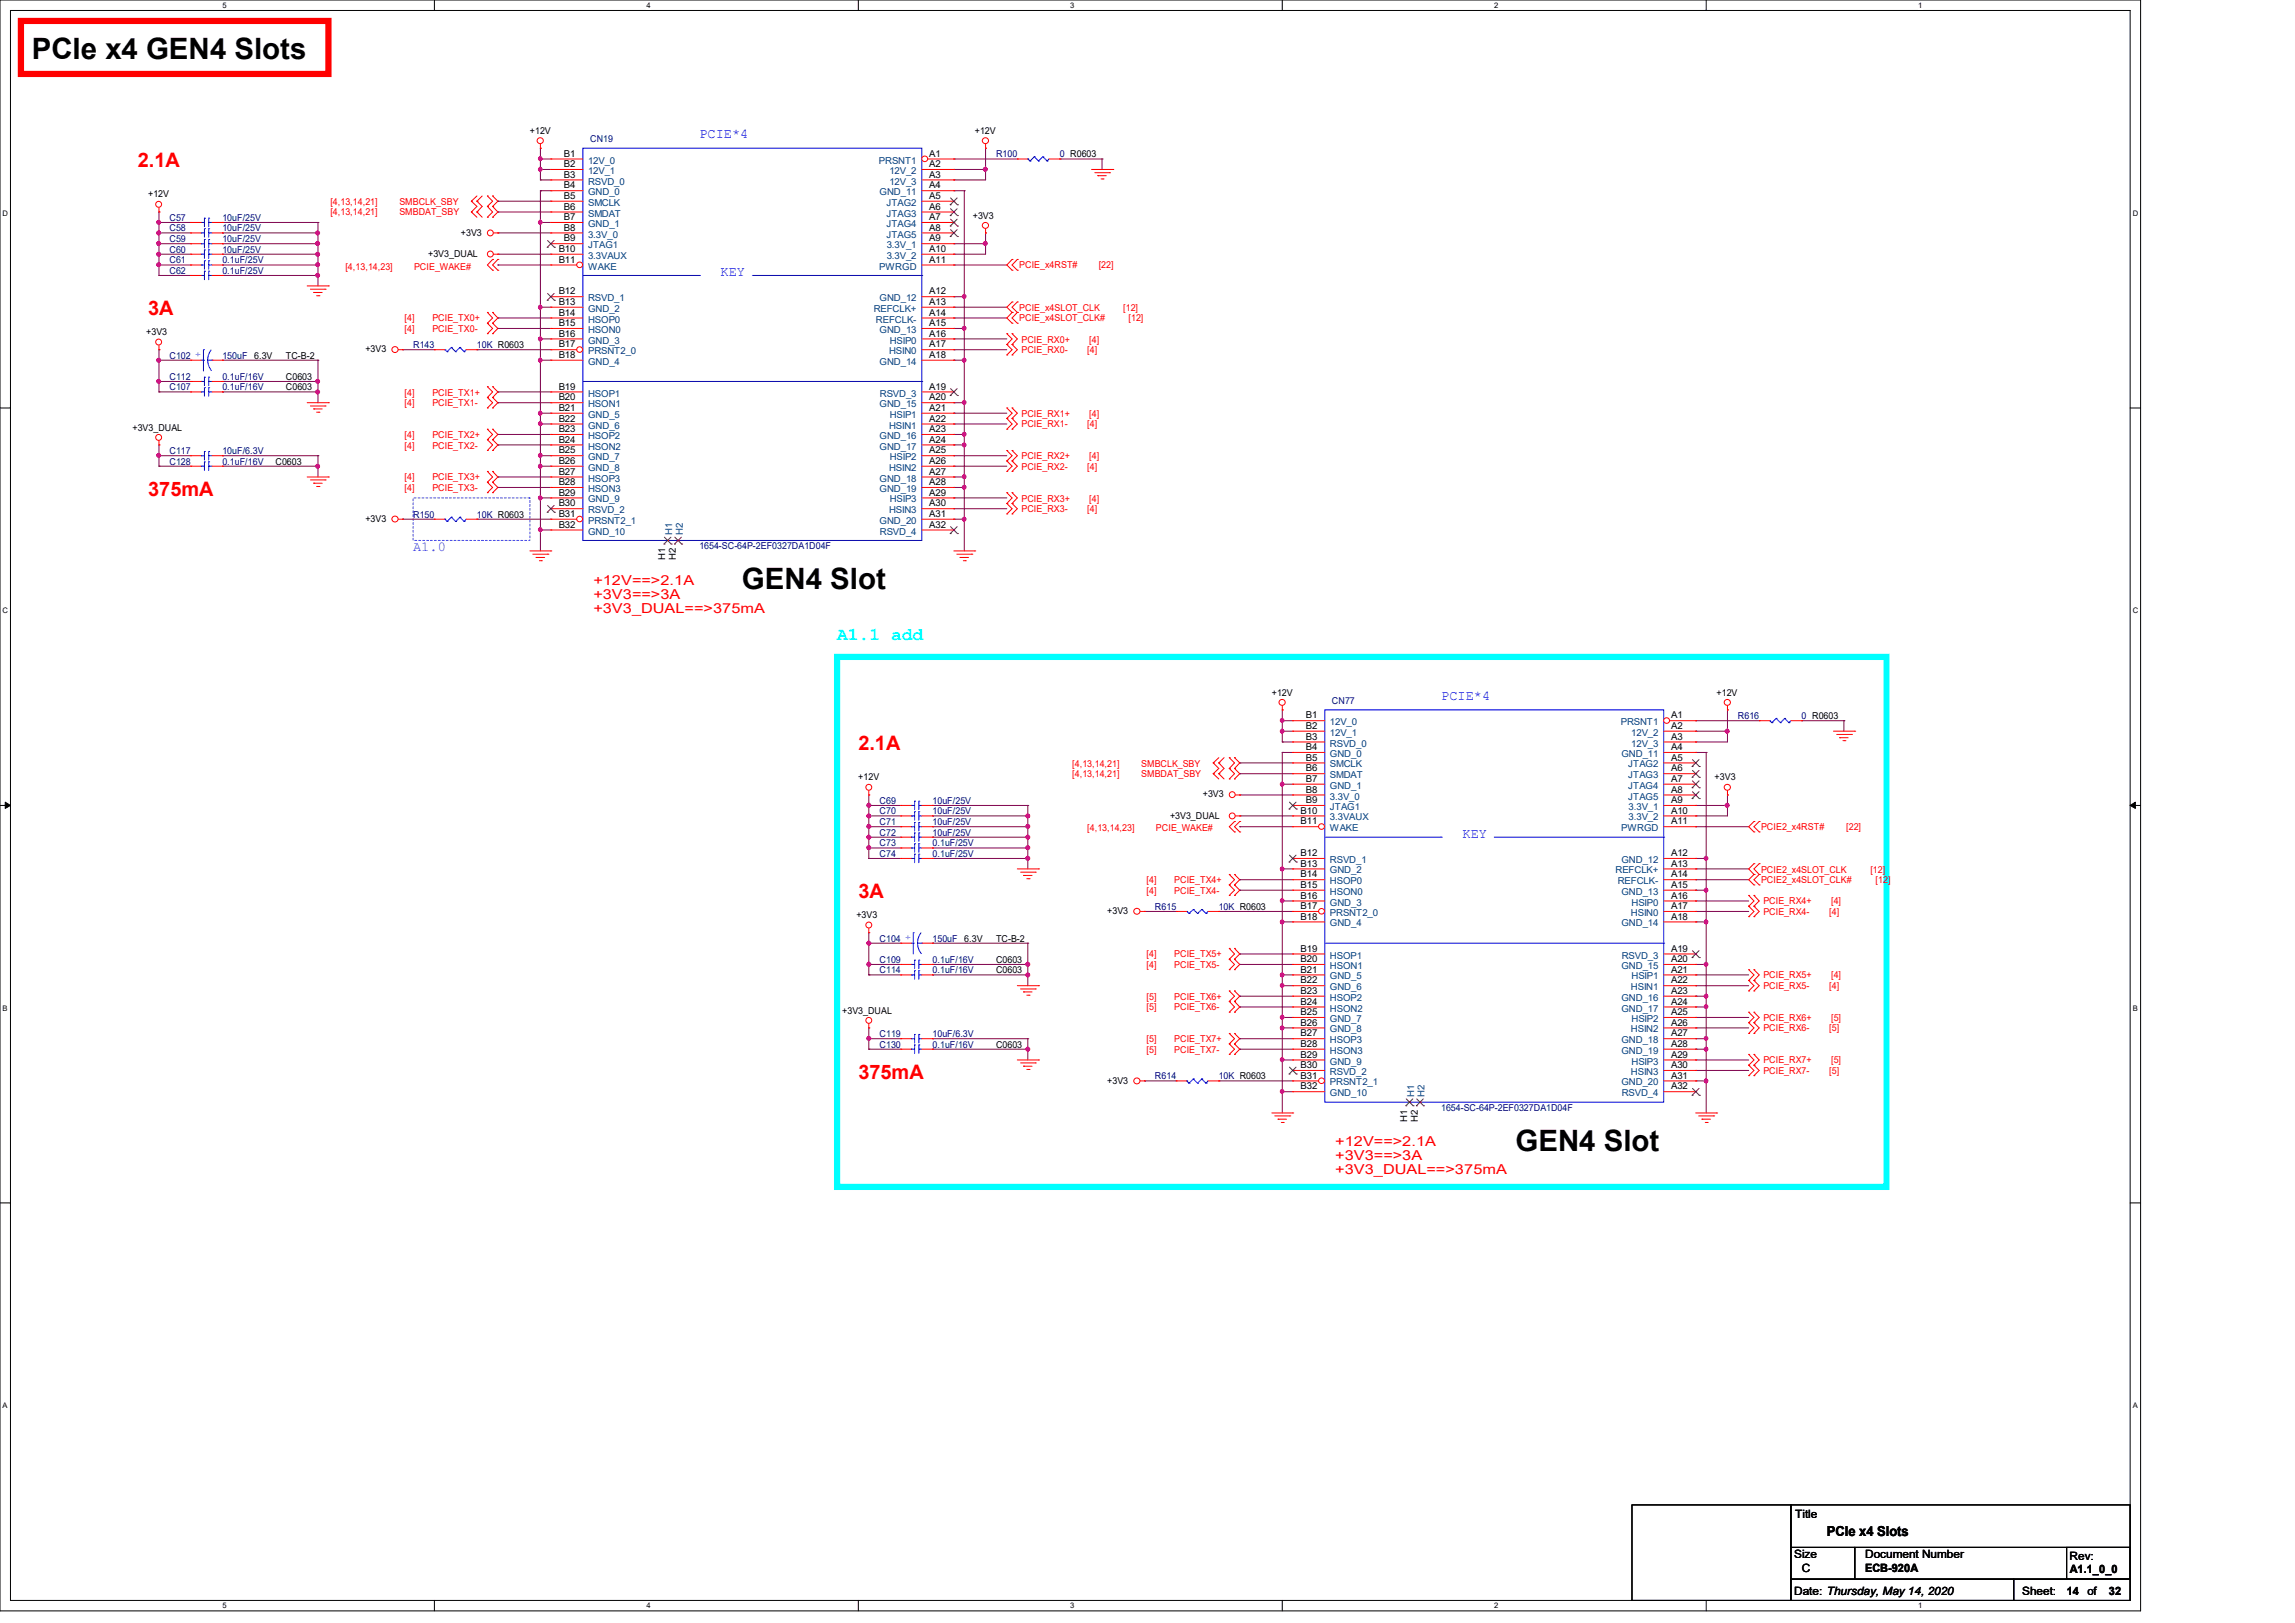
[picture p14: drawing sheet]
<svg xmlns="http://www.w3.org/2000/svg" width="297mm" height="210mm" viewBox="0 0 297 210" stroke-linecap="round" stroke-linejoin="round" font-family="sans-serif">
<defs><g id="words">
<g font-size="3.8">
<text x="4.1" y="7.6">PCIe x4 GEN4 Slots</text>
<text x="96" y="76.2">GEN4 Slot</text>
<text x="196.1" y="148.9">GEN4 Slot</text>
</g>
<g font-size="2.6" fill="#f00">
<text x="17.8" y="21.6">2.1A</text>
<text x="19.2" y="40.8">3A</text>
<text x="19.2" y="64.1">375mA</text>
<text x="111.1" y="97">2.1A</text>
<text x="111.1" y="116.2">3A</text>
<text x="111.1" y="139.6">375mA</text>
</g>
<text font-size="2.3" fill="#0ff" x="108.3" y="82.8">A1.1 add</text>
<g font-size="1.8" fill="#00f">
<text x="90.5" y="17.8">PCIE*4</text>
<text x="93.3" y="35.7">KEY</text>
<text x="186.5" y="90.6">PCIE*4</text>
<text x="189.3" y="108.4">KEY</text>
</g>
<text font-size="1.8" fill="#8000ff" x="53.5" y="71.3">A1.0</text>
<g font-size="1.8" fill="#f00">
<text x="76.8" y="75.7">+12V==&gt;2.1A</text>
<text x="76.8" y="77.5">+3V3==&gt;3A</text>
<text x="76.8" y="79.3">+3V3_DUAL==&gt;375mA</text>
<text x="172.8" y="148.3">+12V==&gt;2.1A</text>
<text x="172.8" y="150.2">+3V3==&gt;3A</text>
<text x="172.8" y="152">+3V3_DUAL==&gt;375mA</text>
</g>
<text font-size="1.8" x="236.4" y="198.7">PCIe x4 Slots</text>
<g font-size="1.5">
<text x="232.3" y="196.4">Title</text>
<text x="232.2" y="201.6">Size</text>
<text x="233.2" y="203.4">C</text>
<text x="241.4" y="201.6">Document Number</text>
<text x="241.4" y="203.4">ECB-920A</text>
<text x="267.8" y="201.8">Rev:</text>
<text x="267.9" y="203.5">A1.1_0_0</text>
<text x="232.2" y="206.4">Date: Thursday, May 14, 2020</text>
<text x="261.7" y="206.4">Sheet:</text>
<text x="267.5" y="206.4">14</text>
<text x="270.2" y="206.4">of</text>
<text x="272.9" y="206.4">32</text>
</g>
<g font-size="1.2">
<text x="68.6" y="17.3">+12V</text>
<text x="126.2" y="17.3">+12V</text>
<text x="73" y="20.3">B1</text>
<text x="73" y="21.6">B2</text>
<text x="73" y="23">B3</text>
<text x="120.3" y="20.3">A1</text>
<text x="120.3" y="21.6">A2</text>
<text x="120.3" y="23">A3</text>
<text x="19.2" y="25.5">+12V</text>
<text x="73" y="24.4">B4</text>
<text x="73" y="25.7">B5</text>
<text x="73" y="27.1">B6</text>
<text x="73" y="28.5">B7</text>
<text x="73" y="29.8">B8</text>
<text x="120.3" y="25.7">A5</text>
<text x="120.3" y="27.1">A6</text>
<text x="120.3" y="28.5">A7</text>
<text x="120.3" y="29.8">A8</text>
<text x="120.3" y="24.4">A4</text>
<text x="125.9" y="28.3">+3V3</text>
<text x="55.4" y="33.2">+3V3_DUAL</text>
<text x="59.6" y="30.5">+3V3</text>
<text x="72.3" y="32.6">B10</text>
<text x="72.3" y="34">B11</text>
<text x="73" y="31.2">B9</text>
<text x="120.3" y="31.2">A9</text>
<text x="120.3" y="32.6">A10</text>
<text x="120.3" y="34">A11</text>
<text x="72.3" y="38.1">B12</text>
<text x="72.3" y="39.5">B13</text>
<text x="72.3" y="40.9">B14</text>
<text x="120.3" y="38.1">A12</text>
<text x="120.3" y="39.5">A13</text>
<text x="120.3" y="40.9">A14</text>
<text x="18.9" y="43.4">+3V3</text>
<text x="32.9" y="46.4">6.3V</text>
<text x="37" y="46.4">TC-B-2</text>
<text x="47.3" y="45.6">+3V3</text>
<text x="72.3" y="42.2">B15</text>
<text x="72.3" y="43.6">B16</text>
<text x="72.3" y="45">B17</text>
<text x="72.3" y="46.3">B18</text>
<text x="120.3" y="42.2">A15</text>
<text x="120.3" y="43.6">A16</text>
<text x="120.3" y="45">A17</text>
<text x="120.3" y="46.3">A18</text>
<text x="37" y="50.5">C0603</text>
<text x="37" y="49.1">C0603</text>
<text x="72.3" y="50.4">B19</text>
<text x="72.3" y="51.8">B20</text>
<text x="72.3" y="53.2">B21</text>
<text x="120.3" y="50.4">A19</text>
<text x="120.3" y="51.8">A20</text>
<text x="120.3" y="53.2">A21</text>
<text x="17.1" y="55.7">+3V3_DUAL</text>
<text x="72.3" y="54.6">B22</text>
<text x="72.3" y="55.9">B23</text>
<text x="72.3" y="57.3">B24</text>
<text x="72.3" y="58.7">B25</text>
<text x="120.3" y="54.6">A22</text>
<text x="120.3" y="55.9">A23</text>
<text x="120.3" y="57.3">A24</text>
<text x="120.3" y="58.7">A25</text>
<text x="35.6" y="60.1">C0603</text>
<text x="72.3" y="60">B26</text>
<text x="72.3" y="61.4">B27</text>
<text x="72.3" y="62.8">B28</text>
<text x="72.3" y="64.1">B29</text>
<text x="72.3" y="65.5">B30</text>
<text x="120.3" y="60">A26</text>
<text x="120.3" y="61.4">A27</text>
<text x="120.3" y="62.8">A28</text>
<text x="120.3" y="64.1">A29</text>
<text x="120.3" y="65.5">A30</text>
<text x="47.3" y="67.5">+3V3</text>
<text x="72.3" y="66.9">B31</text>
<text x="72.3" y="68.3">B32</text>
<text x="120.3" y="68.3">A32</text>
<text x="120.3" y="66.9">A31</text>
<text x="86.1" y="72.5" transform="rotate(-90 86.1 72.5)">H1</text>
<text x="87.5" y="72.5" transform="rotate(-90 87.5 72.5)">H2</text>
<text x="164.6" y="90">+12V</text>
<text x="222.2" y="90">+12V</text>
<text x="169" y="93">B1</text>
<text x="169" y="94.3">B2</text>
<text x="169" y="95.7">B3</text>
<text x="216.3" y="93">A1</text>
<text x="216.3" y="94.3">A2</text>
<text x="216.3" y="95.7">A3</text>
<text x="111.1" y="101">+12V</text>
<text x="169" y="97.1">B4</text>
<text x="169" y="98.4">B5</text>
<text x="169" y="99.8">B6</text>
<text x="169" y="101.2">B7</text>
<text x="216.3" y="98.4">A5</text>
<text x="216.3" y="99.8">A6</text>
<text x="216.3" y="101.2">A7</text>
<text x="216.3" y="97.1">A4</text>
<text x="221.9" y="101">+3V3</text>
<text x="151.4" y="105.9">+3V3_DUAL</text>
<text x="155.7" y="103.2">+3V3</text>
<text x="168.3" y="105.3">B10</text>
<text x="168.3" y="106.7">B11</text>
<text x="169" y="102.6">B8</text>
<text x="169" y="103.9">B9</text>
<text x="216.3" y="102.6">A8</text>
<text x="216.3" y="103.9">A9</text>
<text x="216.3" y="105.3">A10</text>
<text x="216.3" y="106.7">A11</text>
<text x="168.3" y="110.8">B12</text>
<text x="168.3" y="112.1">B13</text>
<text x="168.3" y="113.5">B14</text>
<text x="216.3" y="110.8">A12</text>
<text x="216.3" y="112.1">A13</text>
<text x="216.3" y="113.5">A14</text>
<text x="110.8" y="118.8">+3V3</text>
<text x="143.3" y="118.3">+3V3</text>
<text x="168.3" y="114.9">B15</text>
<text x="168.3" y="116.3">B16</text>
<text x="168.3" y="117.6">B17</text>
<text x="168.3" y="119">B18</text>
<text x="216.3" y="114.9">A15</text>
<text x="216.3" y="116.3">A16</text>
<text x="216.3" y="117.6">A17</text>
<text x="216.3" y="119">A18</text>
<text x="124.8" y="121.8">6.3V</text>
<text x="128.9" y="125.9">C0603</text>
<text x="128.9" y="124.6">C0603</text>
<text x="128.9" y="121.8">TC-B-2</text>
<text x="168.3" y="123.1">B19</text>
<text x="168.3" y="124.5">B20</text>
<text x="168.3" y="125.9">B21</text>
<text x="216.3" y="123.1">A19</text>
<text x="216.3" y="124.5">A20</text>
<text x="216.3" y="125.9">A21</text>
<text x="109" y="131.1">+3V3_DUAL</text>
<text x="168.3" y="127.3">B22</text>
<text x="168.3" y="128.6">B23</text>
<text x="168.3" y="130">B24</text>
<text x="168.3" y="131.4">B25</text>
<text x="216.3" y="127.3">A22</text>
<text x="216.3" y="128.6">A23</text>
<text x="216.3" y="130">A24</text>
<text x="216.3" y="131.4">A25</text>
<text x="128.9" y="135.5">C0603</text>
<text x="168.3" y="132.7">B26</text>
<text x="168.3" y="134.1">B27</text>
<text x="168.3" y="135.5">B28</text>
<text x="168.3" y="136.9">B29</text>
<text x="216.3" y="132.7">A26</text>
<text x="216.3" y="134.1">A27</text>
<text x="216.3" y="135.5">A28</text>
<text x="216.3" y="136.9">A29</text>
<text x="143.3" y="140.2">+3V3</text>
<text x="168.3" y="138.2">B30</text>
<text x="168.3" y="139.6">B31</text>
<text x="168.3" y="141">B32</text>
<text x="216.3" y="138.2">A30</text>
<text x="216.3" y="141">A32</text>
<text x="216.3" y="139.6">A31</text>
<text x="182.1" y="145.2" transform="rotate(-90 182.1 145.2)">H1</text>
<text x="183.5" y="145.2" transform="rotate(-90 183.5 145.2)">H2</text>
</g>
<g font-size="1.2" fill="#004080">
<text x="76.1" y="21.2">12V_0</text>
<text x="76.1" y="22.5">12V_1</text>
<text x="76.1" y="23.9">RSVD_0</text>
<text x="113.7" y="21.2">PRSNT1</text>
<text x="115.1" y="22.5">12V_2</text>
<text x="115.1" y="23.9">12V_3</text>
<text x="76.1" y="25.3">GND_0</text>
<text x="76.1" y="26.6">SMCLK</text>
<text x="76.1" y="28">SMDAT</text>
<text x="76.1" y="29.4">GND_1</text>
<text x="113.8" y="25.3">GND_11</text>
<text x="114.7" y="26.6">JTAG2</text>
<text x="114.7" y="28">JTAG3</text>
<text x="114.7" y="29.4">JTAG4</text>
<text x="76.1" y="30.7">3.3V_0</text>
<text x="76.1" y="32.1">JTAG1</text>
<text x="76.1" y="33.5">3.3VAUX</text>
<text x="76.1" y="34.9">WAKE</text>
<text x="113.8" y="34.9">PWRGD</text>
<text x="114.7" y="30.7">JTAG5</text>
<text x="114.8" y="32.1">3.3V_1</text>
<text x="114.8" y="33.5">3.3V_2</text>
<text x="76.1" y="39">RSVD_1</text>
<text x="76.1" y="40.3">GND_2</text>
<text x="76.1" y="41.7">HSOP0</text>
<text x="113.1" y="40.3">REFCLK+</text>
<text x="113.4" y="41.7">REFCLK-</text>
<text x="113.8" y="39">GND_12</text>
<text x="76.1" y="43.1">HSON0</text>
<text x="76.1" y="44.4">GND_3</text>
<text x="76.1" y="45.8">PRSNT2_0</text>
<text x="76.1" y="47.2">GND_4</text>
<text x="113.8" y="43.1">GND_13</text>
<text x="113.8" y="47.2">GND_14</text>
<text x="115.1" y="45.8">HSIN0</text>
<text x="115.1" y="44.4">HSIP0</text>
<text x="76.1" y="51.3">HSOP1</text>
<text x="76.1" y="52.7">HSON1</text>
<text x="113.8" y="52.7">GND_15</text>
<text x="113.9" y="51.3">RSVD_3</text>
<text x="76.1" y="54.1">GND_5</text>
<text x="76.1" y="55.5">GND_6</text>
<text x="76.1" y="56.8">HSOP2</text>
<text x="76.1" y="58.2">HSON2</text>
<text x="76.1" y="59.6">GND_7</text>
<text x="113.8" y="56.8">GND_16</text>
<text x="113.8" y="58.2">GND_17</text>
<text x="115.1" y="55.5">HSIN1</text>
<text x="115.1" y="54.1">HSIP1</text>
<text x="115.1" y="59.6">HSIP2</text>
<text x="76.1" y="60.9">GND_8</text>
<text x="76.1" y="62.3">HSOP3</text>
<text x="76.1" y="63.7">HSON3</text>
<text x="76.1" y="65">GND_9</text>
<text x="113.8" y="62.3">GND_18</text>
<text x="113.8" y="63.7">GND_19</text>
<text x="115.1" y="60.9">HSIN2</text>
<text x="115.1" y="65">HSIP3</text>
<text x="76.1" y="66.4">RSVD_2</text>
<text x="76.1" y="67.8">PRSNT2_1</text>
<text x="76.1" y="69.2">GND_10</text>
<text x="87" y="69.3" transform="rotate(-90 87 69.3)">H1</text>
<text x="88.3" y="69.3" transform="rotate(-90 88.3 69.3)">H2</text>
<text x="113.8" y="67.8">GND_20</text>
<text x="113.9" y="69.2">RSVD_4</text>
<text x="115.1" y="66.4">HSIN3</text>
<text x="172.1" y="93.9">12V_0</text>
<text x="172.1" y="95.2">12V_1</text>
<text x="209.8" y="93.9">PRSNT1</text>
<text x="211.1" y="95.2">12V_2</text>
<text x="172.1" y="96.6">RSVD_0</text>
<text x="172.1" y="98">GND_0</text>
<text x="172.1" y="99.3">SMCLK</text>
<text x="172.1" y="100.7">SMDAT</text>
<text x="209.8" y="98">GND_11</text>
<text x="210.7" y="99.3">JTAG2</text>
<text x="210.7" y="100.7">JTAG3</text>
<text x="211.1" y="96.6">12V_3</text>
<text x="172.1" y="102.1">GND_1</text>
<text x="172.1" y="103.5">3.3V_0</text>
<text x="172.1" y="104.8">JTAG1</text>
<text x="172.1" y="106.2">3.3VAUX</text>
<text x="172.1" y="107.6">WAKE</text>
<text x="209.8" y="107.6">PWRGD</text>
<text x="210.7" y="102.1">JTAG4</text>
<text x="210.7" y="103.5">JTAG5</text>
<text x="210.8" y="104.8">3.3V_1</text>
<text x="210.8" y="106.2">3.3V_2</text>
<text x="172.1" y="111.7">RSVD_1</text>
<text x="172.1" y="113">GND_2</text>
<text x="209.1" y="113">REFCLK+</text>
<text x="209.8" y="111.7">GND_12</text>
<text x="172.1" y="114.4">HSOP0</text>
<text x="172.1" y="115.8">HSON0</text>
<text x="172.1" y="117.2">GND_3</text>
<text x="172.1" y="118.5">PRSNT2_0</text>
<text x="172.1" y="119.9">GND_4</text>
<text x="209.4" y="114.4">REFCLK-</text>
<text x="209.8" y="115.8">GND_13</text>
<text x="209.8" y="119.9">GND_14</text>
<text x="211.1" y="118.5">HSIN0</text>
<text x="211.2" y="117.2">HSIP0</text>
<text x="172.1" y="124">HSOP1</text>
<text x="172.1" y="125.4">HSON1</text>
<text x="209.8" y="125.4">GND_15</text>
<text x="209.9" y="124">RSVD_3</text>
<text x="172.1" y="126.7">GND_5</text>
<text x="172.1" y="128.1">GND_6</text>
<text x="172.1" y="129.5">HSOP2</text>
<text x="172.1" y="130.9">HSON2</text>
<text x="209.8" y="129.5">GND_16</text>
<text x="209.8" y="130.9">GND_17</text>
<text x="211.1" y="128.1">HSIN1</text>
<text x="211.2" y="126.7">HSIP1</text>
<text x="172.1" y="133.6">GND_8</text>
<text x="172.1" y="132.2">GND_7</text>
<text x="172.1" y="135">HSOP3</text>
<text x="172.1" y="136.4">HSON3</text>
<text x="172.1" y="137.8">GND_9</text>
<text x="209.8" y="135">GND_18</text>
<text x="209.8" y="136.4">GND_19</text>
<text x="211.1" y="133.6">HSIN2</text>
<text x="211.2" y="132.2">HSIP2</text>
<text x="211.2" y="137.8">HSIP3</text>
<text x="172.1" y="139.1">RSVD_2</text>
<text x="172.1" y="140.5">PRSNT2_1</text>
<text x="172.1" y="141.9">GND_10</text>
<text x="183" y="141.9" transform="rotate(-90 183 141.9)">H1</text>
<text x="184.4" y="141.9" transform="rotate(-90 184.4 141.9)">H2</text>
<text x="209.8" y="140.5">GND_20</text>
<text x="209.9" y="141.9">RSVD_4</text>
<text x="211.1" y="139.1">HSIN3</text>
</g>
<g font-size="1.2" fill="#000080">
<text x="76.4" y="18.4">CN19</text>
<text x="128.9" y="20.3">R100</text>
<text x="137.2" y="20.3">0 R0603</text>
<text x="21.9" y="29.9">C58</text>
<text x="21.9" y="28.6">C57</text>
<text x="28.8" y="29.9">10uF/25V</text>
<text x="28.8" y="28.6">10uF/25V</text>
<text x="21.9" y="35.4">C62</text>
<text x="21.9" y="32.7">C60</text>
<text x="21.9" y="34">C61</text>
<text x="21.9" y="31.3">C59</text>
<text x="28.8" y="35.4">0.1uF/25V</text>
<text x="28.8" y="32.7">10uF/25V</text>
<text x="28.8" y="34">0.1uF/25V</text>
<text x="28.8" y="31.3">10uF/25V</text>
<text x="21.9" y="46.4">C102</text>
<text x="28.8" y="46.4">150uF</text>
<text x="53.5" y="45">R143</text>
<text x="61.7" y="45">10K R0603</text>
<text x="21.9" y="50.5">C107</text>
<text x="21.9" y="49.1">C112</text>
<text x="28.8" y="50.5">0.1uF/16V</text>
<text x="28.8" y="49.1">0.1uF/16V</text>
<text x="21.9" y="58.7">C117</text>
<text x="28.8" y="58.7">10uF/6.3V</text>
<text x="21.9" y="60.1">C128</text>
<text x="28.8" y="60.1">0.1uF/16V</text>
<text x="53.5" y="67">R150</text>
<text x="61.7" y="67">10K R0603</text>
<text x="90.5" y="71.1">1654-SC-64P-2EF0327DA1D04F</text>
<text x="172.4" y="91.1">CN77</text>
<text x="224.9" y="93">R616</text>
<text x="233.2" y="93">0 R0603</text>
<text x="113.8" y="104">C69</text>
<text x="113.8" y="105.4">C70</text>
<text x="113.8" y="106.7">C71</text>
<text x="120.7" y="104">10uF/25V</text>
<text x="120.7" y="105.4">10uF/25V</text>
<text x="120.7" y="106.7">10uF/25V</text>
<text x="113.8" y="109.5">C73</text>
<text x="113.8" y="108.1">C72</text>
<text x="113.8" y="110.9">C74</text>
<text x="120.7" y="109.5">0.1uF/25V</text>
<text x="120.7" y="108.1">10uF/25V</text>
<text x="120.7" y="110.9">0.1uF/25V</text>
<text x="149.5" y="117.7">R615</text>
<text x="157.7" y="117.7">10K R0603</text>
<text x="113.8" y="125.9">C114</text>
<text x="113.8" y="121.8">C104</text>
<text x="113.8" y="124.6">C109</text>
<text x="120.7" y="125.9">0.1uF/16V</text>
<text x="120.7" y="121.8">150uF</text>
<text x="120.7" y="124.6">0.1uF/16V</text>
<text x="113.8" y="134.2">C119</text>
<text x="113.8" y="135.5">C130</text>
<text x="120.7" y="134.2">10uF/6.3V</text>
<text x="120.7" y="135.5">0.1uF/16V</text>
<text x="149.5" y="139.7">R614</text>
<text x="157.7" y="139.7">10K R0603</text>
<text x="186.5" y="143.8">1654-SC-64P-2EF0327DA1D04F</text>
</g>
<g font-size="1.2" fill="#f00">
<text x="42.8" y="26.5">[4,13,14,21]</text>
<text x="42.8" y="27.9">[4,13,14,21]</text>
<text x="51.7" y="26.5">SMBCLK_SBY</text>
<text x="51.7" y="27.9">SMBDAT_SBY</text>
<text x="44.7" y="34.9">[4,13,14,23]</text>
<text x="53.6" y="34.9">PCIE_WAKE#</text>
<text x="131.9" y="34.7">PCIE_x4RST#</text>
<text x="142.2" y="34.7">[22]</text>
<text x="52.4" y="41.6">[4]</text>
<text x="56" y="41.6">PCIE_TX0+</text>
<text x="131.9" y="40.2">PCIE_x4SLOT_CLK</text>
<text x="131.9" y="41.6">PCIE_x4SLOT_CLK#</text>
<text x="145.4" y="40.2">[12]</text>
<text x="146.1" y="41.6">[12]</text>
<text x="52.4" y="43">[4]</text>
<text x="56" y="43">PCIE_TX0-</text>
<text x="132.2" y="44.3">PCIE_RX0+</text>
<text x="132.2" y="45.7">PCIE_RX0-</text>
<text x="140.7" y="45.7">[4]</text>
<text x="141" y="44.3">[4]</text>
<text x="52.4" y="51.2">[4]</text>
<text x="52.4" y="52.6">[4]</text>
<text x="56" y="51.2">PCIE_TX1+</text>
<text x="56" y="52.6">PCIE_TX1-</text>
<text x="132.2" y="53.9">PCIE_RX1+</text>
<text x="141" y="53.9">[4]</text>
<text x="52.4" y="56.7">[4]</text>
<text x="52.4" y="58">[4]</text>
<text x="56" y="56.7">PCIE_TX2+</text>
<text x="56" y="58">PCIE_TX2-</text>
<text x="132.2" y="55.3">PCIE_RX1-</text>
<text x="132.2" y="59.4">PCIE_RX2+</text>
<text x="140.7" y="55.3">[4]</text>
<text x="141" y="59.4">[4]</text>
<text x="52.4" y="62.1">[4]</text>
<text x="52.4" y="63.5">[4]</text>
<text x="56" y="62.1">PCIE_TX3+</text>
<text x="56" y="63.5">PCIE_TX3-</text>
<text x="132.2" y="64.9">PCIE_RX3+</text>
<text x="132.2" y="60.8">PCIE_RX2-</text>
<text x="140.7" y="60.8">[4]</text>
<text x="141" y="64.9">[4]</text>
<text x="132.2" y="66.3">PCIE_RX3-</text>
<text x="140.7" y="66.3">[4]</text>
<text x="138.8" y="99.2">[4,13,14,21]</text>
<text x="138.8" y="100.6">[4,13,14,21]</text>
<text x="147.7" y="99.2">SMBCLK_SBY</text>
<text x="147.7" y="100.6">SMBDAT_SBY</text>
<text x="140.7" y="107.6">[4,13,14,23]</text>
<text x="149.6" y="107.6">PCIE_WAKE#</text>
<text x="227.9" y="107.4">PCIE2_x4RST#</text>
<text x="238.9" y="107.4">[22]</text>
<text x="227.9" y="112.9">PCIE2_x4SLOT_CLK</text>
<text x="242.1" y="112.9">[12]</text>
<text x="148.4" y="114.3">[4]</text>
<text x="148.4" y="115.7">[4]</text>
<text x="152" y="114.3">PCIE_TX4+</text>
<text x="152" y="115.7">PCIE_TX4-</text>
<text x="227.9" y="114.3">PCIE2_x4SLOT_CLK#</text>
<text x="228.2" y="117">PCIE_RX4+</text>
<text x="228.2" y="118.4">PCIE_RX4-</text>
<text x="236.7" y="118.4">[4]</text>
<text x="237" y="117">[4]</text>
<text x="242.7" y="114.3">[12]</text>
<text x="148.4" y="123.9">[4]</text>
<text x="148.4" y="125.3">[4]</text>
<text x="152" y="123.9">PCIE_TX5+</text>
<text x="152" y="125.3">PCIE_TX5-</text>
<text x="148.4" y="129.4">[5]</text>
<text x="148.4" y="130.7">[5]</text>
<text x="152" y="129.4">PCIE_TX6+</text>
<text x="152" y="130.7">PCIE_TX6-</text>
<text x="228.2" y="126.6">PCIE_RX5+</text>
<text x="228.2" y="128">PCIE_RX5-</text>
<text x="236.7" y="128">[4]</text>
<text x="237" y="126.6">[4]</text>
<text x="148.4" y="134.9">[5]</text>
<text x="148.4" y="136.2">[5]</text>
<text x="152" y="134.9">PCIE_TX7+</text>
<text x="152" y="136.2">PCIE_TX7-</text>
<text x="228.2" y="137.6">PCIE_RX7+</text>
<text x="228.2" y="132.1">PCIE_RX6+</text>
<text x="228.2" y="133.5">PCIE_RX6-</text>
<text x="236.7" y="133.5">[5]</text>
<text x="237" y="137.6">[5]</text>
<text x="237" y="132.1">[5]</text>
<text x="228.2" y="139">PCIE_RX7-</text>
<text x="236.7" y="139">[5]</text>
</g>
<g font-size="1.2" fill="#00f">
<text x="26" y="46.2" transform="rotate(-90 26 46.2)">+</text>
<text x="117.9" y="121.6" transform="rotate(-90 117.9 121.6)">+</text>
</g>
<g font-size="1">
<text x="28.8" y="1">5</text>
<text x="83.7" y="1">4</text>
<text x="138.5" y="1">3</text>
<text x="193.4" y="1">2</text>
<text x="248.2" y="1">1</text>
<text x=".3" y="27.9">D</text>
<text x="276" y="27.9">D</text>
<text x=".3" y="79.4">C</text>
<text x="276" y="79.4">C</text>
<text x=".3" y="130.8">B</text>
<text x="276" y="130.8">B</text>
<text x=".3" y="182.2">A</text>
<text x="276" y="182.2">A</text>
<text x="28.8" y="208.1">5</text>
<text x="83.7" y="208.1">4</text>
<text x="138.5" y="208.1">3</text>
<text x="193.4" y="208.1">2</text>
<text x="248.2" y="208.1">1</text>
</g>
</g></defs>
<path d="M0 0h277v208.4h-277zM1.4 1.4h274.3v205.7h-274.3z" fill="none" stroke="#000" stroke-width=".13"/>
<g fill="#fff">
<path d="M28.8 .1h.5v1.1h-.5z"/>
<path d="M28.8 207.2h.5v1.1h-.5z"/>
</g>
<path d="M56.2 0v1.4M56.2 207.1v1.3" fill="none" stroke="#000" stroke-width=".13"/>
<g fill="#fff">
<path d="M83.7 .1h.5v1.1h-.5z"/>
<path d="M83.7 207.2h.5v1.1h-.5z"/>
</g>
<path d="M111.1 0v1.4M111.1 207.1v1.3" fill="none" stroke="#000" stroke-width=".13"/>
<g fill="#fff">
<path d="M138.5 .1h.6v1.1h-.6z"/>
<path d="M138.5 207.2h.6v1.1h-.6z"/>
</g>
<path d="M165.9 0v1.4M165.9 207.1v1.3" fill="none" stroke="#000" stroke-width=".13"/>
<g fill="#fff">
<path d="M193.4 .1h.5v1.1h-.5z"/>
<path d="M193.4 207.2h.5v1.1h-.5z"/>
</g>
<path d="M220.8 0v1.4M220.8 207.1v1.3" fill="none" stroke="#000" stroke-width=".13"/>
<g fill="#fff">
<path d="M248.2 .1h.6v1.1h-.6z"/>
<path d="M248.2 207.2h.6v1.1h-.6z"/>
<path d="M.3 27.1h.8v1.1h-.8z"/>
<path d="M276 27.1h.7v1.1h-.7z"/>
<path d="M.3 78.5h.8v1.1h-.8z"/>
<path d="M276 78.5h.7v1.1h-.7z"/>
</g>
<path d="M0 52.8h1.4M275.7 52.8h1.3" fill="none" stroke="#000" stroke-width=".13"/>
<g fill="#fff">
<path d="M.3 129.9h.7v1.1h-.7z"/>
<path d="M276 129.9h.6v1.1h-.6z"/>
</g>
<path d="M0 104.2h1.4M275.7 104.2h1.3" fill="none" stroke="#000" stroke-width=".13"/>
<path d="M.7 103.8l.7 .4-.7 .4zM275.7 104.2l.7-.4v.8z" fill="#000" stroke="#000" stroke-width=".13"/>
<g fill="#fff">
<path d="M.3 181.4h.7v1.1h-.7z"/>
<path d="M276 181.4h.6v1.1h-.6z"/>
</g>
<path d="M0 155.7h1.4M275.7 155.7h1.3M211.2 194.7h20.6v12.4h-20.6zM231.8 194.7h43.9v5.5h-43.9zM231.8 200.2h8.2v4.1h-8.2zM231.8 204.3h28.8v2.8h-28.8zM240 200.2h35.7v4.1h-35.7zM260.6 204.3h15.1v2.8h-15.1zM267.5 200.2h8.2v4.1h-8.2z" fill="none" stroke="#000" stroke-width=".13"/>
<path d="M53.5 64.4h15.1v5.5h-15.1z" fill="none" stroke="#8000ff" stroke-width=".13" stroke-dasharray=".3"/>
<path d="M2.7 2.7h39.8v6.9h-39.8z" fill="none" stroke="#f00" stroke-width=".8"/>
<path d="M108.3 85h135.8v68.6h-135.8z" fill="none" stroke="#0ff" stroke-width=".8"/>
<g fill="none" stroke="#800040" stroke-width=".13">
<path d="M69.9 19.2h.1M69.9 19.2v4.1M127.6 19.2h.1M127.6 19.2v4.1h-4.2M20.6 32.9h.1M20.6 31.5h.1M20.6 30.1h.1M20.6 34.3h.1M20.6 35.6h.1M20.6 28.8h.1M20.6 27.4h.1M20.6 28.8h4.1"/>
<path d="M20.6 32.9h4.1M20.6 31.5h4.1M20.6 34.3h4.1M20.6 30.1h4.1M20.6 27.4v8.2M20.6 35.6h4.1M28.8 35.6h.1M28.8 31.5h.1M28.8 32.9h.1M28.8 34.3h.1M28.8 28.8h.1M28.8 30.1h.1"/>
<path d="M28.8 28.8h12.3M28.8 32.9h12.3M28.8 31.5h12.3M28.8 34.3h12.3M28.8 30.1h12.3M28.8 35.6h12.3M41.1 34.3h.1M41.1 31.5h.1M41.1 32.9h.1M41.1 35.6h.1M41.1 28.8h.1M41.1 30.1h.1"/>
<path d="M41.1 28.8v8.2M64.4 26h.1M64.4 27.4h.1M64.4 32.9h.1M64.4 34.3h.1M64.4 30.1h.1M64.4 32.9h6.9M64.4 26h6.9M64.4 27.4h6.9M64.4 34.3h6.9M64.4 30.1h6.9M69.9 24.7h.1"/>
<path d="M69.9 28.8h.1M69.9 39.8h.1M69.9 20.6h.1M69.9 21.9h.1M69.9 23.3h.1M69.9 24.7v46.6M69.9 39.8h1.4M69.9 24.7h1.4M69.9 20.6h1.4M69.9 28.8h1.4M69.9 21.9h1.4M69.9 23.3h1.4"/>
<path d="M123.4 39.8h.1M123.4 24.7h.1M123.4 38.4h.1M123.4 20.6h.1M123.4 21.9h.1M123.4 23.3h.1M123.4 32.9h.1M123.4 31.5h.1M123.4 34.3h.1M123.4 39.8h6.9M123.4 24.7h1.4M123.4 38.4h1.4"/>
<path d="M123.4 20.6h8.3M123.4 21.9h4.2M123.4 31.5h4.2M123.4 34.3h6.9M124.8 24.7h.1M124.8 38.4h.1M124.8 24.7v46.6M127.6 21.9h.1M127.6 30.1h.1M127.6 31.5h.1M127.6 30.1v2.8h-4.2M137.2 20.6h.1"/>
<path d="M137.2 20.6h5.4M142.6 20.6h.1M142.6 20.6v1.3M20.6 59h.1M20.6 46.6h.1M20.6 45.3h.1M20.6 49.4h.1M20.6 50.7h.1M20.6 57.6h.1M20.6 46.6h4.1M20.6 59h4.1M20.6 50.7h4.1"/>
<path d="M20.6 45.3v5.4M20.6 57.6v2.7M20.6 49.4h4.1M28.8 46.6h.1M28.8 49.4h.1M28.8 50.7h.1M28.8 59h.1M28.8 46.6h12.3M28.8 59h12.3M28.8 50.7h12.3M28.8 49.4h12.3M41.1 46.6h.1"/>
<path d="M41.1 49.4h.1M41.1 50.7h.1M41.1 59h.1M41.1 46.6v5.5M41.1 59v2.7M52.1 45.3h.1M52.1 45.3h4.1M61.7 45.3h.1M61.7 45.3h9.6M64.4 56.2h.1M64.4 57.6h.1M64.4 41.1h.1"/>
<path d="M64.4 42.5h.1M64.4 50.7h.1M64.4 52.1h.1M64.4 41.1h6.9M64.4 42.5h6.9M64.4 56.2h6.9M64.4 57.6h6.9M64.4 52.1h6.9M64.4 50.7h6.9M69.9 53.5h.1M69.9 46.6h.1M69.9 43.9h.1"/>
<path d="M69.9 54.9h.1M69.9 59h.1M69.9 53.5h1.4M69.9 46.6h1.4M69.9 54.9h1.4M69.9 43.9h1.4M69.9 59h1.4M123.4 41.1h.1M123.4 42.5h.1M123.4 46.6h.1M123.4 54.9h.1M123.4 53.5h.1"/>
<path d="M123.4 45.3h.1M123.4 43.9h.1M123.4 52.1h.1M123.4 56.2h.1M123.4 59h.1M123.4 57.6h.1M123.4 53.5h6.9M123.4 41.1h6.9M123.4 42.5h1.4M123.4 46.6h1.4M123.4 54.9h6.9M123.4 43.9h6.9"/>
<path d="M123.4 45.3h6.9M123.4 56.2h1.4M123.4 57.6h1.4M123.4 52.1h1.4M123.4 59h6.9M124.8 42.5h.1M124.8 46.6h.1M124.8 52.1h.1M124.8 56.2h.1M124.8 57.6h.1M20.6 60.3h.1M20.6 60.3h4.1"/>
<path d="M28.8 60.3h.1M28.8 60.3h12.3M41.1 60.3h.1M52.1 67.2h.1M52.1 67.2h4.1M61.7 67.2h.1M61.7 67.2h9.6M64.4 61.7h.1M64.4 63.1h.1M64.4 61.7h6.9M64.4 63.1h6.9M69.9 68.6h.1"/>
<path d="M69.9 64.4h.1M69.9 60.3h.1M69.9 64.4h1.4M69.9 68.6h1.4M69.9 60.3h1.4M123.4 67.2h.1M123.4 65.8h.1M123.4 64.4h.1M123.4 60.3h.1M123.4 61.7h.1M123.4 63.1h.1M123.4 67.2h1.4"/>
<path d="M123.4 65.8h6.9M123.4 64.4h6.9M123.4 60.3h6.9M123.4 61.7h1.4M123.4 63.1h1.4M124.8 63.1h.1M124.8 67.2h.1M124.8 61.7h.1M160.4 98.7h.1M160.4 98.7h6.9M165.9 97.4h.1M165.9 91.9h.1"/>
<path d="M165.9 93.3h.1M165.9 94.6h.1M165.9 96h.1M165.9 91.9v4.1M165.9 97.4v46.6M165.9 97.4h1.4M165.9 93.3h1.4M165.9 94.6h1.4M165.9 96h1.4M219.5 97.4h.1M219.5 93.3h.1M219.5 94.6h.1"/>
<path d="M219.5 96h.1M219.5 97.4h1.3M219.5 93.3h8.2M219.5 94.6h4.1M220.8 97.4h.1M220.8 97.4v46.6M223.6 91.9h.1M223.6 94.6h.1M223.6 91.9v4.1h-4.1M233.2 93.3h.1M233.2 93.3h5.4M238.6 93.3h.1"/>
<path d="M238.6 93.3v1.3M112.4 105.6h.1M112.4 104.2h.1M112.4 102.9h.1M112.4 108.3h.1M112.4 107h.1M112.4 109.7h.1M112.4 111.1h.1M112.4 111.1h4.2M112.4 105.6h4.2M112.4 104.2h4.2M112.4 107h4.2"/>
<path d="M112.4 102.9v8.2M112.4 108.3h4.2M112.4 109.7h4.2M120.7 105.6h.1M120.7 111.1h.1M120.7 107h.1M120.7 108.3h.1M120.7 109.7h.1M120.7 104.2h.1M120.7 111.1h12.3M120.7 105.6h12.3M120.7 104.2h12.3"/>
<path d="M120.7 107h12.3M120.7 108.3h12.3M120.7 109.7h12.3M133 105.6h.1M133 109.7h.1M133 107h.1M133 108.3h.1M133 111.1h.1M133 104.2h.1M133 104.2v8.2M148.1 117.9h.1M148.1 117.9h4.1"/>
<path d="M157.7 117.9h.1M157.7 117.9h9.6M160.4 100.1h.1M160.4 113.8h.1M160.4 115.2h.1M160.4 105.6h.1M160.4 107h.1M160.4 102.9h.1M160.4 113.8h6.9M160.4 115.2h6.9M160.4 105.6h6.9M160.4 100.1h6.9"/>
<path d="M160.4 107h6.9M160.4 102.9h6.9M165.9 119.3h.1M165.9 101.5h.1M165.9 112.4h.1M165.9 116.6h.1M165.9 112.4h1.4M165.9 119.3h1.4M165.9 101.5h1.4M165.9 116.6h1.4M219.5 112.4h.1M219.5 113.8h.1"/>
<path d="M219.5 111.1h.1M219.5 115.2h.1M219.5 119.3h.1M219.5 117.9h.1M219.5 116.6h.1M219.5 105.6h.1M219.5 104.2h.1M219.5 107h.1M219.5 112.4h6.8M219.5 113.8h6.8M219.5 111.1h1.3M219.5 115.2h1.3"/>
<path d="M219.5 119.3h1.3M219.5 116.6h6.8M219.5 117.9h6.8M219.5 104.2h4.1M219.5 107h6.8M220.8 111.1h.1M220.8 115.2h.1M220.8 119.3h.1M223.6 102.9h.1M223.6 104.2h.1M223.6 102.9v2.7h-4.1M112.4 134.4h.1"/>
<path d="M112.4 122h.1M112.4 120.7h.1M112.4 135.8h.1M112.4 124.8h.1M112.4 126.2h.1M112.4 133h.1M112.4 126.2h4.2M112.4 124.8h4.2M112.4 134.4h4.2M112.4 135.8h4.2M112.4 122h4.2M112.4 120.7v5.5"/>
<path d="M112.4 133v2.8M120.7 122h.1M120.7 135.8h.1M120.7 124.8h.1M120.7 126.2h.1M120.7 134.4h.1M120.7 126.2h12.3M120.7 124.8h12.3M120.7 134.4h12.3M120.7 135.8h12.3M120.7 122h12.3M133 122h.1"/>
<path d="M133 135.8h.1M133 124.8h.1M133 126.2h.1M133 134.4h.1M133 122v5.6M133 134.4v2.8M148.1 139.9h.1M148.1 139.9h4.1M157.7 139.9h.1M157.7 139.9h9.6M160.4 128.9h.1M160.4 130.3h.1"/>
<path d="M160.4 134.4h.1M160.4 135.8h.1M160.4 123.4h.1M160.4 124.8h.1M160.4 128.9h6.9M160.4 130.3h6.9M160.4 124.8h6.9M160.4 134.4h6.9M160.4 135.8h6.9M160.4 123.4h6.9M165.9 126.2h.1M165.9 127.6h.1"/>
<path d="M165.9 137.2h.1M165.9 133h.1M165.9 131.7h.1M165.9 126.2h1.4M165.9 137.2h1.4M165.9 127.6h1.4M165.9 133h1.4M165.9 131.7h1.4M219.5 139.9h.1M219.5 138.5h.1M219.5 137.2h.1M219.5 127.6h.1"/>
<path d="M219.5 126.2h.1M219.5 124.8h.1M219.5 128.9h.1M219.5 133h.1M219.5 131.7h.1M219.5 130.3h.1M219.5 134.4h.1M219.5 135.8h.1M219.5 139.9h1.3M219.5 126.2h6.8M219.5 138.5h6.8M219.5 137.2h6.8"/>
<path d="M219.5 127.6h6.8M219.5 128.9h1.3M219.5 130.3h1.3M219.5 124.8h1.3M219.5 133h6.8M219.5 131.7h6.8M219.5 134.4h1.3M219.5 135.8h1.3M220.8 135.8h.1M220.8 139.9h.1M220.8 124.8h.1M220.8 128.9h.1"/>
<path d="M220.8 130.3h.1M220.8 134.4h.1M165.9 141.3h.1M165.9 141.3h1.4"/>
</g>
<g fill="#f0f" stroke="#f0f" stroke-width=".13">
<circle cx="124.8" cy="67.2" r=".24"/>
<circle cx="124.8" cy="63" r=".24"/>
<circle cx="69.9" cy="53.5" r=".24"/>
<circle cx="69.9" cy="46.6" r=".24"/>
<circle cx="124.8" cy="38.3" r=".24"/>
<circle cx="124.8" cy="42.5" r=".24"/>
<circle cx="69.9" cy="28.8" r=".24"/>
<circle cx="69.9" cy="43.8" r=".24"/>
<circle cx="69.9" cy="39.7" r=".24"/>
<circle cx="69.9" cy="54.8" r=".24"/>
<circle cx="124.8" cy="46.6" r=".24"/>
<circle cx="69.9" cy="20.5" r=".24"/>
<circle cx="69.9" cy="21.9" r=".24"/>
<circle cx="127.5" cy="21.9" r=".25"/>
<circle cx="124.8" cy="56.2" r=".24"/>
<circle cx="124.8" cy="52.1" r=".24"/>
<circle cx="69.9" cy="68.5" r=".24"/>
<circle cx="127.5" cy="31.5" r=".25"/>
<circle cx="69.9" cy="64.4" r=".24"/>
<circle cx="124.8" cy="61.7" r=".24"/>
<circle cx="124.8" cy="57.6" r=".24"/>
<circle cx="69.9" cy="58.9" r=".24"/>
<circle cx="69.9" cy="60.3" r=".24"/>
<circle cx="20.5" cy="46.6" r=".25"/>
<circle cx="20.5" cy="49.3" r=".25"/>
<circle cx="41.1" cy="60.3" r=".25"/>
<circle cx="41.1" cy="35.6" r=".25"/>
<circle cx="20.5" cy="34.2" r=".25"/>
<circle cx="20.5" cy="32.9" r=".25"/>
<circle cx="20.5" cy="31.5" r=".25"/>
<circle cx="41.1" cy="49.3" r=".25"/>
<circle cx="41.1" cy="31.5" r=".25"/>
<circle cx="41.1" cy="50.7" r=".25"/>
<circle cx="41.1" cy="32.9" r=".25"/>
<circle cx="41.1" cy="34.2" r=".25"/>
<circle cx="20.5" cy="58.9" r=".25"/>
<circle cx="20.5" cy="30.1" r=".25"/>
<circle cx="20.5" cy="28.8" r=".25"/>
<circle cx="41.1" cy="30.1" r=".25"/>
<circle cx="220.8" cy="139.9" r=".24"/>
<circle cx="165.9" cy="126.1" r=".24"/>
<circle cx="220.8" cy="111.1" r=".24"/>
<circle cx="220.8" cy="119.3" r=".24"/>
<circle cx="220.8" cy="115.2" r=".24"/>
<circle cx="165.9" cy="112.4" r=".24"/>
<circle cx="165.9" cy="101.5" r=".24"/>
<circle cx="165.9" cy="141.2" r=".24"/>
<circle cx="165.9" cy="119.3" r=".24"/>
<circle cx="165.9" cy="116.5" r=".24"/>
<circle cx="220.8" cy="124.8" r=".24"/>
<circle cx="165.9" cy="93.2" r=".24"/>
<circle cx="165.9" cy="94.6" r=".24"/>
<circle cx="223.5" cy="94.6" r=".25"/>
<circle cx="220.8" cy="128.9" r=".24"/>
<circle cx="223.5" cy="104.2" r=".25"/>
<circle cx="165.9" cy="137.1" r=".24"/>
<circle cx="220.8" cy="134.4" r=".24"/>
<circle cx="220.8" cy="130.2" r=".24"/>
<circle cx="165.9" cy="131.6" r=".24"/>
<circle cx="165.9" cy="127.5" r=".24"/>
<circle cx="220.8" cy="135.8" r=".24"/>
<circle cx="165.9" cy="133" r=".24"/>
<circle cx="112.4" cy="134.4" r=".25"/>
<circle cx="112.4" cy="124.8" r=".25"/>
<circle cx="112.4" cy="122" r=".25"/>
<circle cx="133" cy="135.8" r=".25"/>
<circle cx="133" cy="124.8" r=".25"/>
<circle cx="133" cy="126.2" r=".25"/>
<circle cx="112.4" cy="105.6" r=".25"/>
<circle cx="112.4" cy="104.2" r=".25"/>
<circle cx="133" cy="111.1" r=".25"/>
<circle cx="112.4" cy="109.7" r=".25"/>
<circle cx="112.4" cy="108.3" r=".25"/>
<circle cx="112.4" cy="106.9" r=".25"/>
<circle cx="133" cy="106.9" r=".25"/>
<circle cx="133" cy="108.3" r=".25"/>
<circle cx="133" cy="109.7" r=".25"/>
<circle cx="133" cy="105.6" r=".25"/>
</g>
<g fill="none" stroke="#f00" stroke-width=".13">
<path d="M69.9 19.2h.1M69.9 18.6v.6M127.6 19.2h.1M127.6 18.6v.6M20.6 27.4h.1M20.6 26.9v.5M24.7 35.6h.1M24.7 32.9h.1M24.7 30.1h.1M24.7 32.9h1.3M24.7 30.1h1.3M24.7 35.6h1.3"/>
<path d="M27.4 32.9h1.4M27.4 30.1h1.4M27.4 35.6h1.4M28.8 35.6h.1M28.8 32.9h.1M28.8 30.1h.1M39.8 37h2.7M40.2 37.4h1.9M40.6 37.8h.1M40.6 37.8h1.1M41 38.3h.3M41.3 38.3h.1"/>
<path d="M42.1 37.4h.1M42.5 37h.1M61 26h.1M61 27.4h.1M61 26l.7 .7-.7 .7M61 27.4l.7 .7M61.7 26h.1M61.7 27.4h.1M61.7 26l.7 .7-.7 .7M61.7 25.4l-.7 .6M61.7 27.4l.7 .7M62.4 25.4l-.7 .6"/>
<path d="M63.1 26.7h.1M63.1 25.4h.1M63.1 28.1h.1M63.1 25.4l.7 .6-.7 .7M63.1 26.7l.7 .7-.7 .7M63.8 25.4h.1M63.8 26.7h.1M63.8 28.1h.1M63.8 33.6h.1M63.8 35h.1M63.8 25.4l.6 .6-.6 .7M63.8 26.7l.6 .7-.6 .7"/>
<path d="M63.8 33.6l-.7 .7 .7 .7M63.9 32.9h.5M63.9 30.1h.5M64.4 32.9h.1M64.4 30.1h.1M64.4 33.6h.1M64.4 35h.1M64.4 33.6l-.6 .7 .6 .7M127.6 30.1h.1M127.6 29.6v.5M131 39.1h.1M131 33.6h.1"/>
<path d="M131 35h.1M131 39.1l-.7 .7 .7 .6M131 33.6l-.7 .7 .7 .7M131.7 39.1h.1M131.7 35h.1M131.7 33.6h.1M131.7 39.1l-.7 .7 .7 .6M131.7 33.6l-.7 .7 .7 .7M141.3 21.9h2.7M141.7 22.4h1.9M142.1 22.7h.1M142.1 22.7h1.1"/>
<path d="M142.5 23.2h.2M142.7 23.2h.1M143.6 22.4h.1M144 21.9h.1M20.6 57.6h.1M20.6 45.3h.1M20.6 44.7v.6M20.6 57v.6M24.7 50.7h.1M24.7 50.7h1.3M27.4 50.7h1.4M28.8 50.7h.1"/>
<path d="M39.8 52.1h2.7M40.2 52.5h1.9M40.6 52.9h.1M40.6 52.9h1.1M41 53.3h.3M41.3 53.3h.1M42.1 52.5h.1M42.5 52.1h.1M51.6 45.3h.5M52.1 45.3h.1M56.2 45.3h.1M56.2 45.3h1.4"/>
<path d="M60.3 45.3h1.4M61.7 45.3h.1M63.1 56.9h.1M63.1 55.5h.1M63.1 58.3h.1M63.1 41.8h.1M63.1 40.4h.1M63.1 43.2h.1M63.1 51.4h.1M63.1 50h.1M63.1 52.8h.1M63.1 55.5l.7 .7-.7 .7"/>
<path d="M63.1 56.9l.7 .7-.7 .7M63.1 40.4l.7 .7-.7 .7M63.1 41.8l.7 .7-.7 .7M63.1 50l.7 .7-.7 .7M63.1 51.4l.7 .7-.7 .7M63.8 55.5h.1M63.8 56.9h.1M63.8 58.3h.1M63.8 40.4h.1M63.8 41.8h.1M63.8 43.2h.1M63.8 50h.1"/>
<path d="M63.8 51.4h.1M63.8 52.8h.1M63.8 55.5l.6 .7-.6 .7M63.8 56.9l.6 .7-.6 .7M63.8 40.4l.6 .7-.6 .7M63.8 41.8l.6 .7-.6 .7M63.8 50l.6 .7-.6 .7M63.8 51.4l.6 .7-.6 .7M130.3 52.8h.1M130.3 54.1h.1M130.3 55.5h.1M130.3 43.2h.1"/>
<path d="M130.3 44.6h.1M130.3 45.9h.1M130.3 58.3h.1M130.3 59.6h.1M130.3 52.8l.7 .7-.7 .6M130.3 54.1l.7 .8-.7 .6M130.3 43.2l.7 .7-.7 .7M130.3 44.6l.7 .7-.7 .6M130.3 58.3l.7 .7-.7 .6M130.3 59.6l.7 .7-.7 .7M131 40.4h.1M131 41.8h.1"/>
<path d="M131 52.8h.1M131 54.1h.1M131 55.5h.1M131 43.2h.1M131 44.6h.1M131 45.9h.1M131 58.3h.1M131 59.6h.1M131 40.4l-.7 .7 .7 .7M131 52.8l.7 .7-.7 .6M131 54.1l.7 .8-.7 .6M131 43.2l.7 .7-.7 .7"/>
<path d="M131 44.6l.7 .7-.7 .6M131 58.3l.7 .7-.7 .6M131 59.6l.7 .7-.7 .7M131.7 40.4h.1M131.7 41.8h.1M131.7 40.4l-.7 .7 .7 .7M24.7 60.3h.1M24.7 60.3h1.3M27.4 60.3h1.4M28.8 60.3h.1M39.8 61.7h2.7M40.2 62.1h1.9"/>
<path d="M40.6 62.5h.1M40.6 62.5h1.1M41 62.9h.3M41.3 62.9h.1M42.1 62.1h.1M42.5 61.7h.1M51.6 67.2h.5M52.1 67.2h.1M63.1 62.4h.1M63.1 61h.1M63.1 63.8h.1M63.1 61l.7 .7-.7 .7"/>
<path d="M63.1 62.4l.7 .7-.7 .7M63.8 61h.1M63.8 62.4h.1M63.8 63.8h.1M63.8 61l.6 .7-.6 .7M63.8 62.4l.6 .7-.6 .7M68.6 71.3h2.7M69 71.7h1.9M69.4 72.1h.1M69.4 72.1h1.1M69.8 72.6h.3M70.1 72.6h.1"/>
<path d="M70.9 71.7h.1M71.3 71.3h.1M123.4 71.3h2.8M123.8 71.7h2M124.2 72.1h.1M124.2 72.1h1.1M124.7 72.6h.2M124.9 72.6h.1M125.8 71.7h.1M126.2 71.3h.1M130.3 63.8h.1M130.3 65.2h.1"/>
<path d="M130.3 66.5h.1M130.3 61h.1M130.3 63.8l.7 .6-.7 .8M130.3 65.2l.7 .6-.7 .7M131 63.8h.1M131 65.2h.1M131 66.5h.1M131 61h.1M131 63.8l.7 .6-.7 .8M131 65.2l.7 .6-.7 .7M157 98.7h.1M157 98.7l.7 .7-.7 .7"/>
<path d="M157.7 98.7h.1M157.7 98.7l.7 .7-.7 .7M157.7 98l-.7 .7M158.4 98l-.7 .7M159.1 99.4h.1M159.1 98h.1M159.1 98l.7 .7-.7 .7M159.1 99.4l.7 .7-.7 .7M159.8 98h.1M159.8 99.4h.1M159.8 98l.6 .7-.6 .7M159.8 99.4l.6 .7-.6 .7"/>
<path d="M165.9 91.9h.1M165.9 91.3v.6M167.3 93.3h.1M167.3 94.6h.1M167.3 96h.1M167.3 97.4h.1M167.3 98.7h.1M167.3 94.6h4.1M167.3 93.3h4.1M167.3 96h4.1M167.3 97.4h4.1M167.3 98.7h4.1"/>
<path d="M223.6 91.9h.1M223.6 91.3v.6M227.7 93.3h.1M227.7 93.3h1.3M231.8 93.3h1.4M233.2 93.3h.1M237.3 94.6h2.7M237.7 95h1.9M238.1 95.5h.1M238.1 95.5h1.1M238.5 95.8h.3M238.8 95.8h.1"/>
<path d="M239.6 95h.1M240 94.6h.1M112.4 102.9h.1M112.4 102.3v.6M116.6 109.7h.1M116.6 104.2h.1M116.6 105.6h.1M116.6 107h.1M116.6 105.6h1.3M116.6 109.7h1.3M116.6 104.2h1.3M116.6 107h1.3"/>
<path d="M119.3 105.6h1.4M119.3 109.7h1.4M119.3 104.2h1.4M119.3 107h1.4M120.7 109.7h.1M120.7 104.2h.1M120.7 105.6h.1M120.7 107h.1M131.7 112.4h2.7M132.1 112.9h1.9M132.5 113.3h.1M132.5 113.3h1.1"/>
<path d="M132.9 113.7h.3M133.2 113.7h.1M134 112.9h.1M134.4 112.4h.1M147.6 117.9h.5M148.1 117.9h.1M152.2 117.9h.1M152.2 117.9h1.4M156.3 117.9h1.4M157 100.1h.1M157 100.1l.7 .7M157.7 100.1h.1"/>
<path d="M157.7 117.9h.1M157.7 100.1l.7 .7M159.1 100.8h.1M159.1 114.5h.1M159.1 113.2h.1M159.1 115.9h.1M159.1 113.2l.7 .6-.7 .7M159.1 114.5l.7 .7-.7 .7M159.8 100.8h.1M159.8 113.2h.1M159.8 114.5h.1M159.8 115.9h.1"/>
<path d="M159.8 106.3h.1M159.8 107.7h.1M159.8 113.2l.6 .6-.6 .7M159.8 114.5l.6 .7-.6 .7M159.8 106.3l-.7 .7 .7 .7M159.9 105.6h.5M159.9 102.9h.5M160.4 105.6h.1M160.4 102.9h.1M160.4 106.3h.1M160.4 107.7h.1M160.4 106.3l-.6 .7 .6 .7"/>
<path d="M167.3 100.1h.1M167.3 101.5h.1M167.3 102.9h.1M167.3 104.2h.1M167.3 105.6h.1M167.3 105.6h4.1M167.3 102.9h4.1M167.3 104.2h4.1M167.3 100.1h4.1M167.3 101.5h4.1M223.6 102.9h.1M223.6 102.3v.6"/>
<path d="M226.3 115.9h.1M226.3 117.3h.1M226.3 118.6h.1M226.3 115.9l.7 .7-.7 .7M226.3 117.3l.7 .6-.7 .7M227 111.8h.1M227 113.2h.1M227 114.5h.1M227 115.9h.1M227 117.3h.1M227 118.6h.1M227 106.3h.1"/>
<path d="M227 107.7h.1M227 111.8l-.7 .6 .7 .8M227 113.2l-.7 .6 .7 .7M227 115.9l.7 .7-.7 .7M227 117.3l.7 .6-.7 .7M227 106.3l-.7 .7 .7 .7M227.7 113.2h.1M227.7 111.8h.1M227.7 114.5h.1M227.7 107.7h.1M227.7 106.3h.1M227.7 111.8l-.7 .6 .7 .8"/>
<path d="M227.7 113.2l-.7 .6 .7 .7M227.7 106.3l-.7 .7 .7 .7M112.4 133h.1M112.4 120.7h.1M112.4 120.1v.6M112.4 132.5v.5M116.6 126.2h.1M116.6 134.4h.1M116.6 135.8h.1M116.6 122h.1M116.6 126.2h1.3M116.6 134.4h1.3"/>
<path d="M116.6 135.8h1.3M116.6 122h1.3M119.3 126.2h1.4M119.3 134.4h1.4M119.3 135.8h1.4M119.3 122h1.4M120.7 126.2h.1M120.7 134.4h.1M120.7 135.8h.1M120.7 122h.1M131.7 137.2h2.7M131.7 127.6h2.7"/>
<path d="M132.1 137.5h1.9M132.1 128h1.9M132.5 138h.1M132.5 128.4h.1M132.5 138h1.1M132.5 128.4h1.1M132.9 138.4h.3M132.9 128.8h.3M133.2 138.4h.1M133.2 128.8h.1M134 137.5h.1M134 128h.1"/>
<path d="M134.4 137.2h.1M134.4 127.6h.1M147.6 139.9h.5M148.1 139.9h.1M152.2 139.9h.1M152.2 139.9h1.4M156.3 139.9h1.4M157.7 139.9h.1M159.1 129.6h.1M159.1 128.2h.1M159.1 131h.1M159.1 135.1h.1"/>
<path d="M159.1 133.7h.1M159.1 136.4h.1M159.1 124.1h.1M159.1 122.7h.1M159.1 125.5h.1M159.1 128.2l.7 .7-.7 .7M159.1 129.6l.7 .7-.7 .7M159.1 133.7l.7 .7-.7 .7M159.1 135.1l.7 .7-.7 .6M159.1 122.7l.7 .7-.7 .7M159.1 124.1l.7 .7-.7 .7M159.8 128.2h.1"/>
<path d="M159.8 129.6h.1M159.8 131h.1M159.8 133.7h.1M159.8 135.1h.1M159.8 136.4h.1M159.8 122.7h.1M159.8 124.1h.1M159.8 125.5h.1M159.8 128.2l.6 .7-.6 .7M159.8 129.6l.6 .7-.6 .7M159.8 133.7l.6 .7-.6 .7M159.8 135.1l.6 .7-.6 .6"/>
<path d="M159.8 122.7l.6 .7-.6 .7M159.8 124.1l.6 .7-.6 .7M226.3 136.4h.1M226.3 137.8h.1M226.3 139.2h.1M226.3 125.5h.1M226.3 126.9h.1M226.3 128.2h.1M226.3 131h.1M226.3 132.3h.1M226.3 133.7h.1M226.3 136.4l.7 .8-.7 .6"/>
<path d="M226.3 137.8l.7 .7-.7 .7M226.3 125.5l.7 .7-.7 .7M226.3 126.9l.7 .7-.7 .6M226.3 131l.7 .7-.7 .6M226.3 132.3l.7 .7-.7 .7M227 136.4h.1M227 137.8h.1M227 139.2h.1M227 125.5h.1M227 126.9h.1M227 128.2h.1M227 131h.1"/>
<path d="M227 132.3h.1M227 133.7h.1M227 136.4l.7 .8-.7 .6M227 137.8l.7 .7-.7 .7M227 125.5l.7 .7-.7 .7M227 126.9l.7 .7-.7 .6M227 131l.7 .7-.7 .6M227 132.3l.7 .7-.7 .7M164.6 144h2.7M165 144.4h1.9M165.4 144.8h.1M165.4 144.8h1.1"/>
<path d="M165.8 145.2h.3M166.1 145.2h.1M166.9 144.4h.1M167.3 144h.1M219.5 144h2.7M219.8 144.4h2M220.3 144.8h.1M220.3 144.8h1.1M220.7 145.2h.2M220.9 145.2h.1M221.8 144.4h.1M222.2 144h.1"/>
<circle cx="69.9" cy="18.2" r=".39"/>
<circle cx="127.5" cy="18.2" r=".39"/>
<circle cx="20.5" cy="26.4" r=".38"/>
<circle cx="63.5" cy="30.1" r=".38"/>
<circle cx="63.5" cy="32.9" r=".38"/>
<circle cx="127.5" cy="29.2" r=".39"/>
<circle cx="20.5" cy="56.6" r=".38"/>
<circle cx="20.5" cy="44.3" r=".38"/>
<circle cx="51.1" cy="45.2" r=".39"/>
<circle cx="51.1" cy="67.2" r=".39"/>
<circle cx="165.9" cy="90.9" r=".39"/>
<circle cx="223.6" cy="90.9" r=".39"/>
<circle cx="112.4" cy="119.7" r=".38"/>
<circle cx="112.4" cy="101.9" r=".38"/>
<circle cx="147.1" cy="117.9" r=".39"/>
<circle cx="159.5" cy="102.8" r=".38"/>
<circle cx="159.5" cy="105.6" r=".38"/>
<circle cx="223.6" cy="101.9" r=".39"/>
<circle cx="112.4" cy="132" r=".38"/>
<circle cx="147.1" cy="139.9" r=".39"/>
</g>
<g fill="none" stroke="#00f" stroke-width=".13">
<path d="M26 35.6h.1M26 32.9h.1M26 30.1h.1M26 35.6h.5M26 32.9h.5M26 30.1h.5M26.5 35.1h.1M26.5 32.3h.1M26.5 29.6h.1M26.5 29.6v1.1M26.5 32.3v1.1M26.5 35.1v1.1"/>
<path d="M27 35.1h.1M27 35.6h.1M27 32.3h.1M27 32.9h.1M27 29.6h.1M27 30.1h.1M27 35.6h.4M27 29.6v1.1M27 32.3v1.1M27 35.1v1.1M27 32.9h.4M27 30.1h.4"/>
<path d="M26 50.7h.1M26 50.7h.5M26.5 50.2h.1M26.5 59.8h.1M26.5 50.2v1.1M26.5 59.8v1.1M27 50.2h.1M27 50.7h.1M27 59.8h.1M27 50.2v1.1M27 59.8v1.1M27 50.7h.4"/>
<path d="M57.6 45.3h.1M57.6 45.3l.3 .2M57.9 45.5h.1M58.4 45h.1M58.4 45l.6 .5M58.4 45l-.5 .5M59 45.5h.1M59.5 45h.1M59.5 45l.6 .5M59.5 45l-.5 .5M60.1 45.5h.1M60.3 45.3l-.2 .2"/>
<path d="M26 60.3h.1M26 60.3h.5M27 60.3h.1M27 60.3h.4M171.4 91.9h43.9v50.7h-43.9zM229 93.3h.1M229 93.3l.3 .2M229.3 93.5h.1M229.9 93h.1M229.9 93l-.6 .5M229.9 93l.5 .5M230.4 93.5h.1"/>
<path d="M231 93h.1M231 93l.5 .5M231 93l-.6 .5M231.5 93.5h.1M231.8 93.3l-.3 .2M117.9 109.7h.1M117.9 104.2h.1M117.9 105.6h.1M117.9 107h.1M117.9 109.7h.5M117.9 104.2h.5M117.9 105.6h.5"/>
<path d="M117.9 107h.5M118.4 109.2h.1M118.4 103.7h.1M118.4 105h.1M118.4 106.4h.1M118.4 103.7v1.1M118.4 105v1.1M118.4 106.4v1.1M118.4 109.2v1.1M118.9 109.2h.1M118.9 109.7h.1M118.9 103.7h.1"/>
<path d="M118.9 104.2h.1M118.9 105h.1M118.9 105.6h.1M118.9 106.4h.1M118.9 107h.1M118.9 109.7h.4M118.9 103.7v1.1M118.9 105v1.1M118.9 106.4v1.1M118.9 109.2v1.1M118.9 104.2h.4M118.9 105.6h.4"/>
<path d="M118.9 107h.4M153.6 117.9h.1M153.6 117.9l.3 .3M153.9 118.2h.1M154.4 117.7h.1M154.4 117.7l-.5 .5M154.4 117.7l.6 .5M155 118.2h.1M155.5 117.7h.1M155.5 117.7l.6 .5M155.5 117.7l-.5 .5M156.1 118.2h.1"/>
<path d="M156.3 117.9l-.2 .3M171.4 108.3h15.1M186.5 108.3h.1M193.4 108.3h21.9M215.3 108.3h.1M117.9 126.2h.1M117.9 134.4h.1M117.9 135.8h.1M117.9 126.2h.5M117.9 134.4h.5M117.9 135.8h.5M117.9 122h.3"/>
<path d="M118.2 122h.1M118.2 120.7h.1M118.2 120.7v2.7M118.4 125.6h.1M118.4 133.9h.1M118.4 135.2h.1M118.4 125.6v1.1M118.4 133.9v1.1M118.4 135.2v1.1M118.7 122a2.17 2.17 0 0 0 .5 1.4M118.7 122h.6M118.9 125.6h.1"/>
<path d="M118.9 126.2h.1M118.9 133.9h.1M118.9 134.4h.1M118.9 135.2h.1M118.9 135.8h.1M118.9 125.6v1.1M118.9 133.9v1.1M118.9 135.2v1.1M118.9 126.2h.4M118.9 134.4h.4M118.9 135.8h.4M119.2 120.7a2.18 2.18 0 0 0-.5 1.4v-.1"/>
<path d="M119.3 122h.1M153.6 139.9h.1M153.6 139.9l.3 .3M154.4 139.6h.1M154.4 139.6l-.5 .6M154.4 139.6l.6 .6M155.5 139.6h.1M155.5 139.6l.6 .6M155.5 139.6l-.5 .6M156.3 139.9l-.2 .3M171.4 122h43.9M215.3 122h.1"/>
<path d="M153.9 140.2h.1M155 140.2h.1M156.1 140.2h.1"/>
</g>
<path d="M166.8 104.7h.1M166.9 103.8l.9 .9M167.7 103.8l-.9 .9M167.8 104.7h.1" fill="none" stroke="#804000" stroke-width=".13"/>
<circle cx="171" cy="107" r=".37" fill="#fff" stroke="#f00" stroke-width=".13"/>
<path d="M167.3 107h.1M167.3 107h3.3" fill="none" stroke="#f00" stroke-width=".13"/>
<circle cx="215.7" cy="93.2" r=".37" fill="#fff" stroke="#f00" stroke-width=".13"/>
<g fill="none" stroke="#f00" stroke-width=".13">
<path d="M215.3 94.6h4.2M215.3 96h4.2M215.3 98.7h4.2M215.3 97.4h4.2M216.1 93.3h3.4M219.5 93.3h.1M219.5 94.6h.1M219.5 96h.1M219.5 98.7h.1M219.5 97.4h.1M167.3 111.1h.1M167.3 112.4h.1"/>
<path d="M167.3 113.8h.1M167.3 115.2h.1M167.3 116.6h.1M167.3 111.1h4.1M167.3 112.4h4.1M167.3 113.8h4.1M167.3 115.2h4.1M167.3 116.6h4.1M215.3 100.1h4.2M215.3 101.5h4.2M215.3 102.9h4.2M215.3 104.2h4.2"/>
<path d="M215.3 105.6h4.2M215.3 107h4.2M219.5 100.1h.1M219.5 101.5h.1M219.5 102.9h.1M219.5 104.2h.1M219.5 105.6h.1M219.5 107h.1"/>
</g>
<g fill="none" stroke="#804000" stroke-width=".13">
<path d="M219 99.2h.1M219 98.3l.9 .9M219 99.7l.9 .9M219.9 98.3l-.9 .9M219.9 99.7l-.9 .9M219.9 99.2h.1M166.8 111.5h.1M166.9 110.7l.9 .8M167.7 110.7l-.9 .8M167.8 111.5h.1M219 100.6h.1M219 101.9h.1"/>
<path d="M219 103.3h.1M219 101l.9 .9M219 102.4l.9 .9M219.9 101l-.9 .9M219.9 102.4l-.9 .9M219.9 100.6h.1M219.9 101.9h.1M219.9 103.3h.1"/>
</g>
<circle cx="171" cy="117.9" r=".37" fill="#fff" stroke="#f00" stroke-width=".13"/>
<g fill="none" stroke="#f00" stroke-width=".13">
<path d="M167.3 117.9h.1M167.3 119.3h.1M167.3 117.9h3.3M167.3 119.3h4.1M215.3 117.9h4.2M215.3 119.3h4.2M215.3 111.1h4.2M215.3 112.4h4.2M215.3 113.8h4.2M215.3 115.2h4.2M215.3 116.6h4.2M219.5 111.1h.1"/>
<path d="M219.5 112.4h.1M219.5 113.8h.1M219.5 115.2h.1M219.5 116.6h.1M219.5 117.9h.1M219.5 119.3h.1M167.3 133h.1M167.3 123.4h.1M167.3 124.8h.1M167.3 126.2h.1M167.3 127.6h.1M167.3 128.9h.1"/>
<path d="M167.3 130.3h.1M167.3 131.7h.1M167.3 134.4h.1M167.3 135.8h.1M167.3 137.2h.1M167.3 138.5h.1M167.3 133h4.1M167.3 123.4h4.1M167.3 124.8h4.1M167.3 126.2h4.1M167.3 127.6h4.1M167.3 128.9h4.1"/>
<path d="M167.3 130.3h4.1M167.3 131.7h4.1M167.3 134.4h4.1M167.3 135.8h4.1M167.3 137.2h4.1M167.3 138.5h4.1"/>
</g>
<path d="M166.8 139h.1M166.9 138.1l.9 .9M167.7 138.1l-.9 .9M167.8 139h.1" fill="none" stroke="#804000" stroke-width=".13"/>
<circle cx="171" cy="139.8" r=".37" fill="#fff" stroke="#f00" stroke-width=".13"/>
<g fill="none" stroke="#f00" stroke-width=".13">
<path d="M71.3 20.6h.1M71.3 21.9h.1M71.3 23.3h.1M71.3 24.7h.1M71.3 26h.1M71.3 27.4h.1M71.3 28.8h.1M71.3 30.1h.1M71.3 31.5h.1M71.3 32.9h.1M71.3 20.6h4.1M71.3 21.9h4.1"/>
<path d="M71.3 23.3h4.1M71.3 24.7h4.1M71.3 26h4.1M71.3 27.4h4.1M71.3 28.8h4.1M71.3 30.1h4.1M71.3 31.5h4.1M71.3 32.9h4.1M116.6 108.3h.1M116.6 108.3h1.3M119.3 108.3h1.4M120.7 108.3h.1"/>
<path d="M167.3 139.9h.1M167.3 139.9h3.3M215.3 139.9h4.2M215.3 123.4h4.2M215.3 124.8h4.2M215.3 126.2h4.2M215.3 127.6h4.2M215.3 128.9h4.2M215.3 130.3h4.2M215.3 131.7h4.2M215.3 133h4.2M215.3 134.4h4.2"/>
<path d="M215.3 135.8h4.2M215.3 137.2h4.2M215.3 138.5h4.2M219.5 123.4h.1M219.5 124.8h.1M219.5 126.2h.1M219.5 127.6h.1M219.5 128.9h.1M219.5 130.3h.1M219.5 131.7h.1M219.5 133h.1M219.5 134.4h.1"/>
<path d="M219.5 135.8h.1M219.5 137.2h.1M219.5 138.5h.1M219.5 139.9h.1M167.3 141.3h.1M167.3 141.3h4.1M182.4 142.6h.1M183.8 142.6h.1M215.3 141.3h4.2M219.5 141.3h.1"/>
</g>
<g fill="none" stroke="#804000" stroke-width=".13">
<path d="M70.8 32h.1M70.9 31.1l.9 .9M71.7 31.1l-.9 .9M71.8 32h.1M219 123.9h.1M219 123l.9 .9M219.9 123l-.9 .9M219.9 123.9h.1M181.9 143.1h.1M182 142.2l.9 .9M182.8 142.2l-.9 .9M182.9 143.1h.1"/>
<path d="M183.3 143.1h.1M183.3 142.2l.9 .9M184.2 142.2l-.9 .9M184.2 143.1h.1M219 141.7h.1M219 140.8l.9 .9M219.9 140.8l-.9 .9M219.9 141.7h.1"/>
</g>
<g fill="none" stroke="#00f" stroke-width=".13">
<path d="M75.4 19.2h43.9v50.7h-43.9zM75.4 35.6h15.1M90.5 35.6h.1M97.4 35.6h21.9M119.3 35.6h.1M75.4 49.4h43.9M119.3 49.4h.1M117.9 108.3h.1M117.9 108.3h.5M118.4 107.8h.1M118.4 107.8v1.1M118.9 107.8h.1"/>
<path d="M118.9 108.3h.1M118.9 108.3h.4M118.9 107.8v1.1"/>
</g>
<circle cx="75" cy="34.3" r=".37" fill="#fff" stroke="#f00" stroke-width=".13"/>
<path d="M71.3 34.3h.1M71.3 34.3h3.3" fill="none" stroke="#f00" stroke-width=".13"/>
<circle cx="119.7" cy="20.6" r=".37" fill="#fff" stroke="#f00" stroke-width=".13"/>
<g fill="none" stroke="#f00" stroke-width=".13">
<path d="M71.3 38.4h.1M71.3 39.8h.1M71.3 38.4h4.1M71.3 39.8h4.1M119.3 21.9h4.1M119.3 23.3h4.1M119.3 26h4.1M119.3 27.4h4.1M119.3 28.8h4.1M119.3 30.1h4.1M119.3 31.5h4.1M119.3 32.9h4.1"/>
<path d="M119.3 34.3h4.1M119.3 24.7h4.1M120.1 20.6h3.3M123.4 20.6h.1M123.4 21.9h.1M123.4 23.3h.1M123.4 26h.1M123.4 27.4h.1M123.4 28.8h.1M123.4 30.1h.1M123.4 31.5h.1M123.4 32.9h.1"/>
<path d="M123.4 34.3h.1M123.4 24.7h.1M71.3 41.1h.1M71.3 42.5h.1M71.3 43.9h.1M71.3 41.1h4.1M71.3 42.5h4.1M71.3 43.9h4.1"/>
</g>
<g fill="none" stroke="#804000" stroke-width=".13">
<path d="M70.8 38.9h.1M70.9 38l.9 .9M71.7 38l-.9 .9M71.8 38.9h.1M123 26.5h.1M123 27.9h.1M123 29.3h.1M123 30.6h.1M123 25.6l.9 .9M123 27l.9 .9M123 28.4l.9 .9M123 29.7l.9 .9"/>
<path d="M123.9 25.6l-.9 .9M123.9 27l-.9 .9M123.9 28.4l-.9 .9M123.9 29.7l-.9 .9M123.9 26.5h.1M123.9 27.9h.1M123.9 29.3h.1M123.9 30.6h.1"/>
</g>
<circle cx="75" cy="45.2" r=".37" fill="#fff" stroke="#f00" stroke-width=".13"/>
<g fill="none" stroke="#f00" stroke-width=".13">
<path d="M119.3 38.4h4.1M119.3 39.8h4.1M123.4 38.4h.1M123.4 39.8h.1M71.3 45.3h.1M71.3 46.6h.1M71.3 50.7h.1M71.3 52.1h.1M71.3 53.5h.1M71.3 54.9h.1M71.3 56.2h.1M71.3 57.6h.1"/>
<path d="M71.3 59h.1M71.3 45.3h3.3M71.3 46.6h4.1M71.3 50.7h4.1M71.3 52.1h4.1M71.3 53.5h4.1M71.3 54.9h4.1M71.3 56.2h4.1M71.3 57.6h4.1M71.3 59h4.1M119.3 45.3h4.1M119.3 46.6h4.1"/>
<path d="M119.3 41.1h4.1M119.3 42.5h4.1M119.3 43.9h4.1M123.4 41.1h.1M123.4 42.5h.1M123.4 43.9h.1M123.4 45.3h.1M123.4 46.6h.1M71.3 60.3h.1M71.3 61.7h.1M71.3 63.1h.1M71.3 64.4h.1"/>
<path d="M71.3 65.8h.1M71.3 60.3h4.1M71.3 61.7h4.1M71.3 63.1h4.1M71.3 64.4h4.1M71.3 65.8h4.1"/>
</g>
<path d="M70.8 66.3h.1M70.9 65.4l.9 .9M71.7 65.4l-.9 .9M71.8 66.3h.1" fill="none" stroke="#804000" stroke-width=".13"/>
<circle cx="75" cy="67.2" r=".37" fill="#fff" stroke="#f00" stroke-width=".13"/>
<g fill="none" stroke="#f00" stroke-width=".13">
<path d="M24.7 34.3h.1M24.7 28.8h.1M24.7 31.5h.1M24.7 34.3h1.3M24.7 28.8h1.3M24.7 31.5h1.3M27.4 34.3h1.4M27.4 28.8h1.4M27.4 31.5h1.4M28.8 34.3h.1M28.8 28.8h.1M28.8 31.5h.1"/>
<path d="M131.7 20.6h.1M131.7 20.6h1.3M135.8 20.6h1.4M137.2 20.6h.1M24.7 59h.1M24.7 46.6h.1M24.7 49.4h.1M24.7 59h1.3M24.7 46.6h1.3M24.7 49.4h1.3M27.4 59h1.4M27.4 46.6h1.4"/>
<path d="M27.4 49.4h1.4M28.8 59h.1M28.8 46.6h.1M28.8 49.4h.1M119.3 50.7h4.1M119.3 52.1h4.1M119.3 53.5h4.1M119.3 54.9h4.1M119.3 56.2h4.1M119.3 57.6h4.1M119.3 59h4.1M123.4 50.7h.1"/>
<path d="M123.4 52.1h.1M123.4 53.5h.1M123.4 54.9h.1M123.4 56.2h.1M123.4 57.6h.1M123.4 59h.1M56.2 67.2h.1M56.2 67.2h1.4M60.3 67.2h1.4M61.7 67.2h.1M71.3 67.2h.1M71.3 68.6h.1"/>
<path d="M71.3 67.2h3.3M71.3 68.6h4.1M86.4 69.9h.1M87.8 69.9h.1M119.3 67.2h4.1M119.3 68.6h4.1M119.3 60.3h4.1M119.3 61.7h4.1M119.3 63.1h4.1M119.3 64.4h4.1M119.3 65.8h4.1M123.4 60.3h.1"/>
<path d="M123.4 61.7h.1M123.4 63.1h.1M123.4 64.4h.1M123.4 65.8h.1M123.4 68.6h.1M123.4 67.2h.1M116.6 111.1h.1M116.6 111.1h1.3M119.3 111.1h1.4M120.7 111.1h.1M116.6 124.8h.1M116.6 124.8h1.3"/>
<path d="M119.3 124.8h1.4M120.7 124.8h.1"/>
</g>
<g fill="none" stroke="#804000" stroke-width=".13">
<path d="M123 51.2h.1M123 50.3l.9 .9M123.9 50.3l-.9 .9M123.9 51.2h.1M85.9 70.4h.1M86 69.5l.9 .9M86.8 69.5l-.9 .9M86.9 70.4h.1M87.3 70.4h.1M87.3 69.5l.9 .9M88.2 69.5l-.9 .9M88.2 70.4h.1"/>
<path d="M123 69h.1M123 68.2l.9 .8M123.9 68.2l-.9 .8M123.9 69h.1"/>
</g>
<g fill="none" stroke="#00f" stroke-width=".13">
<path d="M26 34.3h.1M26 28.8h.1M26 31.5h.1M26 34.3h.5M26 28.8h.5M26 31.5h.5M26.5 33.7h.1M26.5 28.2h.1M26.5 31h.1M26.5 28.2v1.1M26.5 31v1.1M26.5 33.7v1.1"/>
<path d="M27 33.7h.1M27 34.3h.1M27 28.2h.1M27 28.8h.1M27 31h.1M27 31.5h.1M27 34.3h.4M27 28.2v1.1M27 31v1.1M27 33.7v1.1M27 28.8h.4M27 31.5h.4"/>
<path d="M133 20.6h.1M133 20.6l.3 .2M133.3 20.8h.1M133.9 20.3h.1M133.9 20.3l-.6 .5M133.9 20.3l.5 .5M134.4 20.8h.1M135 20.3h.1M135 20.3l.5 .5M135 20.3l-.6 .5M135.5 20.8h.1M135.8 20.6l-.3 .2"/>
<path d="M26 59h.1M26 49.4h.1M26 59h.5M26 46.6h.3M26 49.4h.5M26.3 46.6h.1M26.3 45.3h.1M26.3 45.3v2.7M26.5 58.4h.1M26.5 48.8h.1M26.5 48.8v1.1M26.5 58.4v1.1"/>
<path d="M26.9 46.6a2.2 2.2 0 0 0 .4 1.3M26.9 46.6h.5M27 58.4h.1M27 59h.1M27 48.8h.1M27 49.4h.1M27 48.8v1.1M27 58.4v1.1M27 59h.4M27 49.4h.4M27.3 45.3a2.19 2.19 0 0 0-.4 1.3M27.4 46.6h.1"/>
<path d="M57.6 67.2h.1M57.6 67.2l.3 .3M57.9 67.5h.1M58.4 66.9h.1M58.4 66.9l-.5 .6M58.4 66.9l.6 .6M59 67.5h.1M59.5 66.9h.1M59.5 66.9l.6 .6M59.5 66.9l-.5 .6M60.1 67.5h.1M60.3 67.2l-.2 .3"/>
<path d="M117.9 111.1h.1M117.9 111.1h.5M118.4 110.5h.1M118.4 110.5v1.1M118.9 110.5h.1M118.9 111.1h.1M118.9 111.1h.4M118.9 110.5v1.1M117.9 124.8h.1M117.9 124.8h.5M118.4 124.2h.1M118.4 124.2v1.1"/>
<path d="M118.9 124.2h.1M118.9 124.8h.1M118.9 124.2v1.1M118.9 124.8h.4"/>
</g>
<g fill="#f0f" stroke="#f0f" stroke-width=".13">
<circle cx="124.8" cy="67.2" r=".24"/>
<circle cx="124.8" cy="63" r=".24"/>
<circle cx="69.9" cy="53.5" r=".24"/>
<circle cx="69.9" cy="46.6" r=".24"/>
<circle cx="124.8" cy="38.3" r=".24"/>
<circle cx="124.8" cy="42.5" r=".24"/>
<circle cx="69.9" cy="28.8" r=".24"/>
<circle cx="69.9" cy="43.8" r=".24"/>
<circle cx="69.9" cy="39.7" r=".24"/>
<circle cx="69.9" cy="54.8" r=".24"/>
<circle cx="124.8" cy="46.6" r=".24"/>
<circle cx="69.9" cy="20.5" r=".24"/>
<circle cx="69.9" cy="21.9" r=".24"/>
<circle cx="127.5" cy="21.9" r=".25"/>
<circle cx="124.8" cy="56.2" r=".24"/>
<circle cx="124.8" cy="52.1" r=".24"/>
<circle cx="69.9" cy="68.5" r=".24"/>
<circle cx="127.5" cy="31.5" r=".25"/>
<circle cx="69.9" cy="64.4" r=".24"/>
<circle cx="124.8" cy="61.7" r=".24"/>
<circle cx="124.8" cy="57.6" r=".24"/>
<circle cx="69.9" cy="58.9" r=".24"/>
<circle cx="69.9" cy="60.3" r=".24"/>
<circle cx="20.5" cy="46.6" r=".25"/>
<circle cx="20.5" cy="49.3" r=".25"/>
<circle cx="41.1" cy="60.3" r=".25"/>
<circle cx="41.1" cy="35.6" r=".25"/>
<circle cx="20.5" cy="34.2" r=".25"/>
<circle cx="20.5" cy="32.9" r=".25"/>
<circle cx="20.5" cy="31.5" r=".25"/>
<circle cx="41.1" cy="49.3" r=".25"/>
<circle cx="41.1" cy="31.5" r=".25"/>
<circle cx="41.1" cy="50.7" r=".25"/>
<circle cx="41.1" cy="32.9" r=".25"/>
<circle cx="41.1" cy="34.2" r=".25"/>
<circle cx="20.5" cy="58.9" r=".25"/>
<circle cx="20.5" cy="30.1" r=".25"/>
<circle cx="20.5" cy="28.8" r=".25"/>
<circle cx="41.1" cy="30.1" r=".25"/>
<circle cx="220.8" cy="139.9" r=".24"/>
<circle cx="165.9" cy="126.1" r=".24"/>
<circle cx="220.8" cy="111.1" r=".24"/>
<circle cx="220.8" cy="119.3" r=".24"/>
<circle cx="220.8" cy="115.2" r=".24"/>
<circle cx="165.9" cy="112.4" r=".24"/>
<circle cx="165.9" cy="101.5" r=".24"/>
<circle cx="165.9" cy="141.2" r=".24"/>
<circle cx="165.9" cy="119.3" r=".24"/>
<circle cx="165.9" cy="116.5" r=".24"/>
<circle cx="220.8" cy="124.8" r=".24"/>
<circle cx="165.9" cy="93.2" r=".24"/>
<circle cx="165.9" cy="94.6" r=".24"/>
<circle cx="223.5" cy="94.6" r=".25"/>
<circle cx="220.8" cy="128.9" r=".24"/>
<circle cx="223.5" cy="104.2" r=".25"/>
<circle cx="165.9" cy="137.1" r=".24"/>
<circle cx="220.8" cy="134.4" r=".24"/>
<circle cx="220.8" cy="130.2" r=".24"/>
<circle cx="165.9" cy="131.6" r=".24"/>
<circle cx="165.9" cy="127.5" r=".24"/>
<circle cx="220.8" cy="135.8" r=".24"/>
<circle cx="165.9" cy="133" r=".24"/>
<circle cx="112.4" cy="134.4" r=".25"/>
<circle cx="112.4" cy="124.8" r=".25"/>
<circle cx="112.4" cy="122" r=".25"/>
<circle cx="133" cy="135.8" r=".25"/>
<circle cx="133" cy="124.8" r=".25"/>
<circle cx="133" cy="126.2" r=".25"/>
<circle cx="112.4" cy="105.6" r=".25"/>
<circle cx="112.4" cy="104.2" r=".25"/>
<circle cx="133" cy="111.1" r=".25"/>
<circle cx="112.4" cy="109.7" r=".25"/>
<circle cx="112.4" cy="108.3" r=".25"/>
<circle cx="112.4" cy="106.9" r=".25"/>
<circle cx="133" cy="106.9" r=".25"/>
<circle cx="133" cy="108.3" r=".25"/>
<circle cx="133" cy="109.7" r=".25"/>
<circle cx="133" cy="105.6" r=".25"/>
</g>
<use href="#words"/>
</svg>
